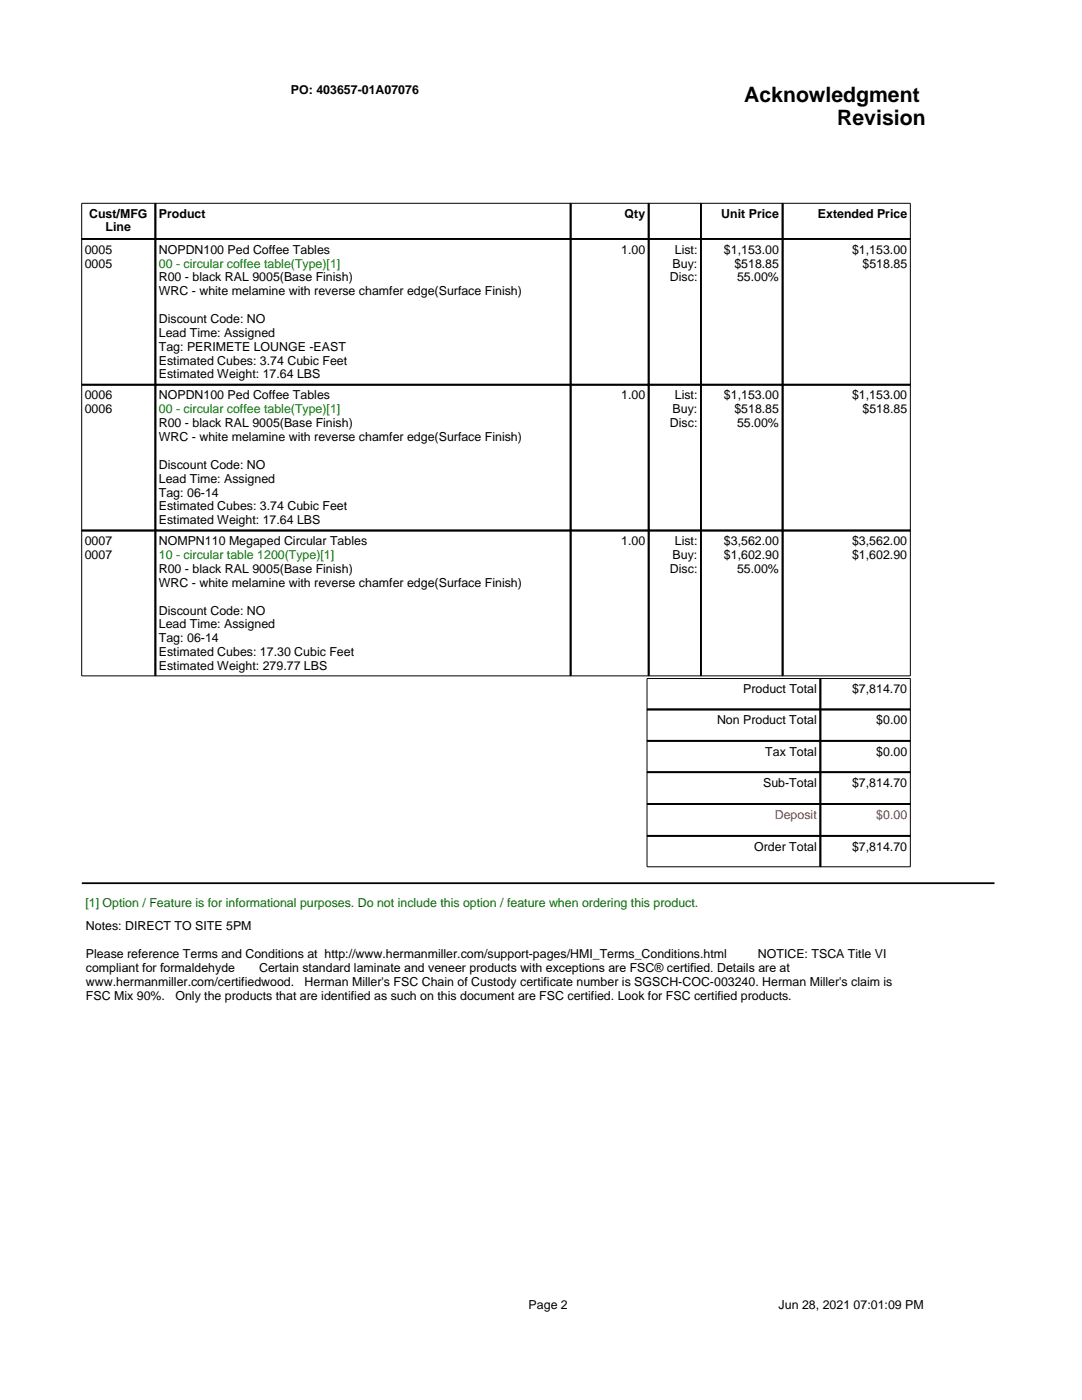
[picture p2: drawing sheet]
<svg xmlns="http://www.w3.org/2000/svg" width="216mm" height="279mm" viewBox="0 0 216 279" stroke-linecap="round" stroke-linejoin="round" font-family="sans-serif">
<defs><g id="words">
<g font-size="4.2">
<text x="148.5" y="20.3">Acknowledgment</text>
<text x="167.1" y="25">Revision</text>
</g>
<g font-size="2.5">
<text x="58.1" y="18.7">PO: 403657-01A07076</text>
<text x="17.8" y="43.4">Cust/MFG</text>
<text x="21.1" y="46.2">Line</text>
<text x="31.7" y="43.4">Product</text>
<text x="124.6" y="43.4">Qty</text>
<text x="143.9" y="43.4">Unit Price</text>
<text x="163.2" y="43.4">Extended Price</text>
<text x="16.9" y="50.6">0005</text>
<text x="16.9" y="53.4">0005</text>
<text x="31.7" y="50.6">NOPDN100 Ped Coffee Tables</text>
<text x="124" y="50.6">1.00</text>
<text x="134.2" y="53.4">Buy:</text>
<text x="134.6" y="50.6">List:</text>
<text x="144.4" y="50.6">$1,153.00</text>
<text x="146.5" y="53.4">$518.85</text>
<text x="170" y="50.6">$1,153.00</text>
<text x="172.1" y="53.4">$518.85</text>
<text x="31.7" y="56.2">R00 - black RAL 9005(Base Finish)</text>
<text x="31.7" y="58.9">WRC - white melamine with reverse chamfer edge(Surface Finish)</text>
<text x="133.7" y="56.2">Disc:</text>
<text x="147.1" y="56.2">55.00%</text>
<text x="31.7" y="64.5">Discount Code: NO</text>
<text x="31.7" y="67.2">Lead Time: Assigned</text>
<text x="31.7" y="70">Tag: PERIMETE LOUNGE -EAST</text>
<text x="31.7" y="72.8">Estimated Cubes: 3.74 Cubic Feet</text>
<text x="31.7" y="75.5">Estimated Weight: 17.64 LBS</text>
<text x="16.9" y="79.7">0006</text>
<text x="16.9" y="82.5">0006</text>
<text x="31.7" y="79.7">NOPDN100 Ped Coffee Tables</text>
<text x="124" y="79.7">1.00</text>
<text x="134.2" y="82.5">Buy:</text>
<text x="134.6" y="79.7">List:</text>
<text x="144.4" y="79.7">$1,153.00</text>
<text x="146.5" y="82.5">$518.85</text>
<text x="170" y="79.7">$1,153.00</text>
<text x="172.1" y="82.5">$518.85</text>
<text x="31.7" y="85.3">R00 - black RAL 9005(Base Finish)</text>
<text x="31.7" y="88">WRC - white melamine with reverse chamfer edge(Surface Finish)</text>
<text x="133.7" y="85.3">Disc:</text>
<text x="147.1" y="85.3">55.00%</text>
<text x="31.7" y="93.6">Discount Code: NO</text>
<text x="31.7" y="96.3">Lead Time: Assigned</text>
<text x="31.7" y="99.1">Tag: 06-14</text>
<text x="31.7" y="101.9">Estimated Cubes: 3.74 Cubic Feet</text>
<text x="31.7" y="104.6">Estimated Weight: 17.64 LBS</text>
<text x="16.9" y="108.8">0007</text>
<text x="16.9" y="111.6">0007</text>
<text x="31.7" y="108.8">NOMPN110 Megaped Circular Tables</text>
<text x="124" y="108.8">1.00</text>
<text x="134.2" y="111.6">Buy:</text>
<text x="134.6" y="108.8">List:</text>
<text x="144.4" y="108.8">$3,562.00</text>
<text x="144.4" y="111.6">$1,602.90</text>
<text x="170" y="108.8">$3,562.00</text>
<text x="170" y="111.6">$1,602.90</text>
<text x="31.7" y="114.3">R00 - black RAL 9005(Base Finish)</text>
<text x="31.7" y="117.1">WRC - white melamine with reverse chamfer edge(Surface Finish)</text>
<text x="133.7" y="114.3">Disc:</text>
<text x="147.1" y="114.3">55.00%</text>
<text x="31.7" y="122.7">Discount Code: NO</text>
<text x="31.7" y="125.4">Lead Time: Assigned</text>
<text x="31.7" y="128.2">Tag: 06-14</text>
<text x="31.7" y="131">Estimated Cubes: 17.30 Cubic Feet</text>
<text x="31.7" y="133.7">Estimated Weight: 279.77 LBS</text>
<text x="148.3" y="138.3">Product Total</text>
<text x="170" y="138.3">$7,814.70</text>
<text x="143.1" y="144.5">Non Product Total</text>
<text x="174.9" y="144.5">$0.00</text>
<text x="152.7" y="150.8">Tax Total</text>
<text x="174.9" y="150.8">$0.00</text>
<text x="152.3" y="157">Sub-Total</text>
<text x="170" y="157">$7,814.70</text>
<text x="150.5" y="169.7">Order Total</text>
<text x="170" y="169.7">$7,814.70</text>
<text x="17.1" y="185.7">Notes: DIRECT TO SITE 5PM</text>
<text x="17.1" y="191.2">Please reference Terms and Conditions at http://www.hermanmiller.com/support-pages/HMI_Terms_Conditions.html</text>
<text x="151.2" y="191.2">NOTICE: TSCA Title VI</text>
<text x="17.1" y="194">compliant for formaldehyde</text>
<text x="17.1" y="196.7">www.hermanmiller.com/certifiedwood.</text>
<text x="51.7" y="194">Certain standard laminate and veneer products with exceptions are FSC® certified. Details are at</text>
<text x="60.8" y="196.7">Herman Miller's FSC Chain of Custody certificate number is SGSCH-COC-003240. Herman Miller's claim is</text>
<text x="17.1" y="199.5">FSC Mix 90%.</text>
<text x="35" y="199.5">Only the products that are identified as such on this document are FSC certified. Look for FSC certified products.</text>
<text x="105.5" y="261.1">Page 2</text>
<text x="155.4" y="261.1">Jun 28, 2021 07:01:09 PM</text>
</g>
<g font-size="2.5" fill="#008000">
<text x="31.7" y="53.4">00 - circular coffee table(Type)[1]</text>
<text x="31.7" y="82.5">00 - circular coffee table(Type)[1]</text>
<text x="31.7" y="111.6">10 - circular table 1200(Type)[1]</text>
</g>
<g font-size="2.5" fill="#f00">
<text x="154.6" y="163.4">Deposit</text>
<text x="174.9" y="163.4">$0.00</text>
</g>
<text font-size="2.5" fill="#006400" x="17" y="181">[1] Option / Feature is for informational purposes. Do not include this option / feature when ordering this product.</text>
</g></defs>
<path d="M16.3 40.6h165.3v94.3h-165.3zM129.1 135.4h52.5v37.6h-52.5z" fill="none" stroke="#000" stroke-width=".2"/>
<g fill="none" stroke="#000" stroke-width=".35">
<path d="M16.3 47.7h165.3M31 47.7h82.9v29.1h-82.9zM31 40.6v94.3M113.9 47.7h15.5v29.1h-15.5zM113.9 40.6v7.1M129.4 47.7h10.5v29.1h-10.5zM129.4 40.6v7.1M139.9 47.7h16.3v29.1h-16.3zM139.9 40.6v7.1M156.2 40.6v94.3M16.3 76.8h14.7M31 76.8h82.9v29.1h-82.9z"/>
<path d="M113.9 76.8h15.5v29.1h-15.5zM129.4 76.8h10.5v29.1h-10.5zM139.9 76.8h16.3v29.1h-16.3zM156.1 76.8h25.5M16.3 105.9h165.3M113.9 105.8v29.1M129.4 105.8v29.1M139.9 105.8v29.1M163.7 135.4v37.6M129.1 141.6h52.5M129.1 147.8h52.5M129.1 154.1h52.5"/>
<path d="M16.3 176.3h182.1M129.1 160.5h52.5M129.1 166.8h52.5"/>
</g>
<use href="#words"/>
</svg>
